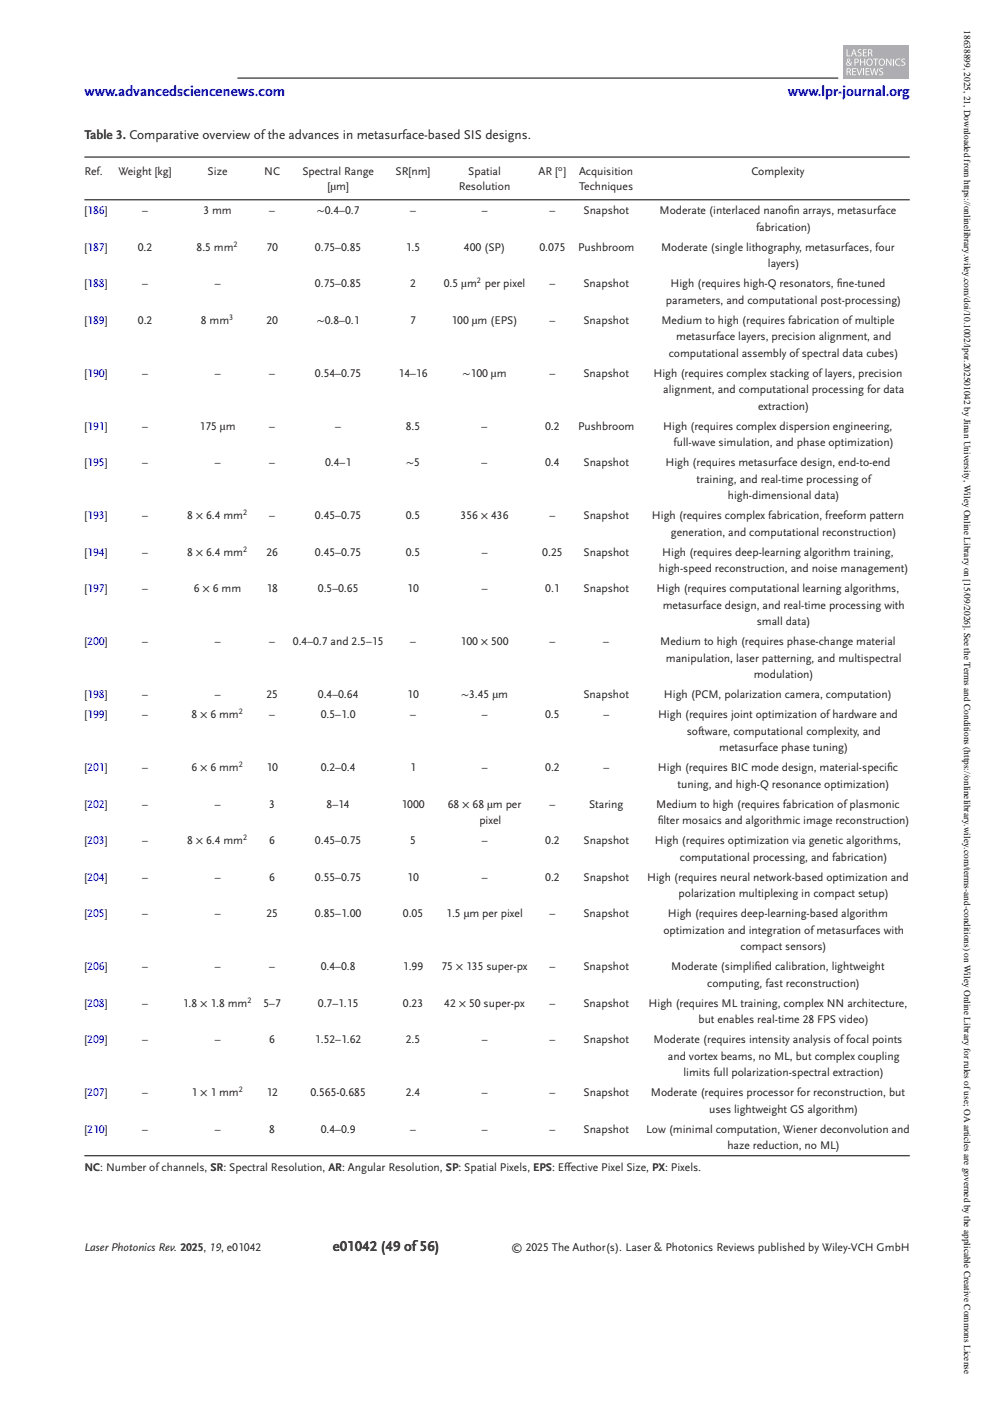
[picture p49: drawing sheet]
<svg xmlns="http://www.w3.org/2000/svg" width="210mm" height="297mm" viewBox="0 0 210 297" stroke-linecap="round" stroke-linejoin="round" font-family="sans-serif">
<defs><g id="words">
<g font-size="3.2" fill="#00f">
<text x="17.9" y="20.3">www.advancedsciencenews.com</text>
<text x="167" y="20.3">www.lpr-journal.org</text>
</g>
<text font-size="3.2" x="70.6" y="265.3">e01042 (49 of56)</text>
<text font-size="2.8" fill="#231f20" x="17.9" y="29.4">Table 3. Comparative overview ofthe advances in metasurface-based SIS designs.</text>
<g font-size="2.5" fill="#231f20">
<text x="17.9" y="37.2">Ref.</text>
<text x="25.1" y="37.2">Weight [kg]</text>
<text x="44" y="37.2">Size</text>
<text x="56" y="37.2">NC</text>
<text x="64.1" y="37.2">Spectral Range</text>
<text x="69.4" y="40.3">[μm]</text>
<text x="83.9" y="37.2">SR[nm]</text>
<text x="97.3" y="40.3">Resolution</text>
<text x="99.3" y="37.2">Spatial</text>
<text x="114.2" y="37.2">AR [ ]</text>
<text x="122.8" y="37.2">Acquisition</text>
<text x="122.8" y="40.3">Techniques</text>
<text x="159.3" y="37.2">Complexity</text>
<text x="17.9" y="45.4">[186]</text>
<text x="30.2" y="45.4">–</text>
<text x="43.1" y="45.4">3 mm</text>
<text x="57.1" y="45.4">–</text>
<text x="67.2" y="45.4">∼0.4–0.7</text>
<text x="87" y="45.4">–</text>
<text x="102.1" y="45.4">–</text>
<text x="116.5" y="45.4">–</text>
<text x="123.7" y="45.4">Snapshot</text>
<text x="139.8" y="45.4">Moderate (interlaced nanof</text>
<text x="167" y="45.4">in arrays, metasurface</text>
<text x="17.9" y="53.2">[187]</text>
<text x="29.2" y="53.2">0.2</text>
<text x="41.7" y="53.2">8.5 mm</text>
<text x="56.5" y="53.2">70</text>
<text x="66.8" y="53.2">0.75–0.85</text>
<text x="86" y="53.2">1.5</text>
<text x="98.4" y="53.2">400 (SP)</text>
<text x="114.4" y="53.2">0.075</text>
<text x="122.6" y="53.2">Pushbroom</text>
<text x="140.2" y="53.2">Moderate (single lithography, metasurfaces, four</text>
<text x="160.3" y="48.9">fabrication)</text>
<text x="162.8" y="56.7">layers)</text>
<text x="17.9" y="60.9">[188]</text>
<text x="30.2" y="60.9">–</text>
<text x="45.5" y="60.9">–</text>
<text x="66.8" y="60.9">0.75–0.85</text>
<text x="87" y="60.9">2</text>
<text x="94.1" y="60.9">0.5 μm per pixel</text>
<text x="116.5" y="60.9">–</text>
<text x="123.7" y="60.9">Snapshot</text>
<text x="141.2" y="64.4">parameters, and computational post-processing)</text>
<text x="142.2" y="60.9">High (requires high-Q resonators, f</text>
<text x="177.4" y="60.9">ine-tuned</text>
<text x="17.9" y="68.6">[189]</text>
<text x="29.2" y="68.6">0.2</text>
<text x="42.6" y="68.6">8 mm</text>
<text x="56.5" y="68.6">20</text>
<text x="67.2" y="68.6">∼0.8–0.1</text>
<text x="87" y="68.6">7</text>
<text x="95.7" y="68.6">100 μm (EPS)</text>
<text x="116.5" y="68.6">–</text>
<text x="123.7" y="68.6">Snapshot</text>
<text x="140.2" y="68.6">Medium to high (requires fabrication ofmultiple</text>
<text x="141.8" y="75.6">computational assembly ofspectral data cubes)</text>
<text x="143.4" y="72.1">metasurface layers, precision alignment, and</text>
<text x="17.9" y="79.9">[190]</text>
<text x="30.2" y="79.9">–</text>
<text x="45.5" y="79.9">–</text>
<text x="57.1" y="79.9">–</text>
<text x="66.8" y="79.9">0.54–0.75</text>
<text x="84.5" y="79.9">14–16</text>
<text x="98.1" y="79.9">∼100 μm</text>
<text x="116.5" y="79.9">–</text>
<text x="123.7" y="79.9">Snapshot</text>
<text x="138.6" y="79.9">High (requires complex stacking oflayers, precision</text>
<text x="140.6" y="83.4">alignment, and computational processing for data</text>
<text x="160.7" y="86.9">extraction)</text>
<text x="17.9" y="91.1">[191]</text>
<text x="30.2" y="91.1">–</text>
<text x="42.3" y="91.1">175 μm</text>
<text x="57.1" y="91.1">–</text>
<text x="71.1" y="91.1">–</text>
<text x="86" y="91.1">8.5</text>
<text x="102.1" y="91.1">–</text>
<text x="115.6" y="91.1">0.2</text>
<text x="122.6" y="91.1">Pushbroom</text>
<text x="140.6" y="91.1">High (requires complex dispersion engineering,</text>
<text x="142.8" y="94.6">full-wave simulation, and phase optimization)</text>
<text x="17.9" y="98.8">[195]</text>
<text x="30.2" y="98.8">–</text>
<text x="45.5" y="98.8">–</text>
<text x="57.1" y="98.8">–</text>
<text x="68.9" y="98.8">0.4–1</text>
<text x="86.1" y="98.8">∼5</text>
<text x="102.1" y="98.8">–</text>
<text x="115.6" y="98.8">0.4</text>
<text x="123.7" y="98.8">Snapshot</text>
<text x="141.1" y="98.8">High (requires metasurface design, end-to-end</text>
<text x="147.7" y="102.4">training, and real-time processing of</text>
<text x="154.3" y="105.9">high-dimensional data)</text>
<text x="17.9" y="110.1">[193]</text>
<text x="30.2" y="110.1">–</text>
<text x="39.7" y="110.1">8 × 6.4 mm</text>
<text x="57.1" y="110.1">–</text>
<text x="66.8" y="110.1">0.45–0.75</text>
<text x="86" y="110.1">0.5</text>
<text x="97.6" y="110.1">356 × 436</text>
<text x="116.5" y="110.1">–</text>
<text x="123.7" y="110.1">Snapshot</text>
<text x="138.2" y="110.1">High (requires complex fabrication, freeform pattern</text>
<text x="142.3" y="113.6">generation, and computational reconstruction)</text>
<text x="17.9" y="117.8">[194]</text>
<text x="30.2" y="117.8">–</text>
<text x="39.7" y="117.8">8 × 6.4 mm</text>
<text x="56.5" y="117.8">26</text>
<text x="66.8" y="117.8">0.45–0.75</text>
<text x="86" y="117.8">0.5</text>
<text x="102.1" y="117.8">–</text>
<text x="115" y="117.8">0.25</text>
<text x="123.7" y="117.8">Snapshot</text>
<text x="140.4" y="117.8">High (requires deep-learning algorithm training,</text>
<text x="17.9" y="125.6">[197]</text>
<text x="30.2" y="125.6">–</text>
<text x="41.1" y="125.6">6 × 6 mm</text>
<text x="56.5" y="125.6">18</text>
<text x="67.4" y="125.6">0.5–0.65</text>
<text x="86.4" y="125.6">10</text>
<text x="102.1" y="125.6">–</text>
<text x="115.6" y="125.6">0.1</text>
<text x="123.7" y="125.6">Snapshot</text>
<text x="139.2" y="125.6">High (requires computational learning algorithms,</text>
<text x="139.7" y="121.3">high-speed reconstruction, and noise management)</text>
<text x="140.5" y="129.1">metasurface design, and real-time processing with</text>
<text x="17.9" y="136.8">[200]</text>
<text x="30.2" y="136.8">–</text>
<text x="45.5" y="136.8">–</text>
<text x="57.1" y="136.8">–</text>
<text x="62.1" y="136.8">0.4–0.7 and 2.5–15</text>
<text x="87" y="136.8">–</text>
<text x="97.6" y="136.8">100 × 500</text>
<text x="116.5" y="136.8">–</text>
<text x="127.9" y="136.8">–</text>
<text x="140" y="136.8">Medium to high (requires phase-change material</text>
<text x="160.4" y="132.6">small data)</text>
<text x="141.2" y="140.3">manipulation, laser patterning, and multispectral</text>
<text x="159.8" y="143.8">modulation)</text>
<text x="17.9" y="148">[198]</text>
<text x="30.2" y="148">–</text>
<text x="45.5" y="148">–</text>
<text x="56.5" y="148">25</text>
<text x="67.4" y="148">0.4–0.64</text>
<text x="86.3" y="148">10</text>
<text x="97.8" y="148">∼3.45 μm</text>
<text x="123.7" y="148">Snapshot</text>
<text x="140.8" y="148">High (PCM, polarization camera, computation)</text>
<text x="17.9" y="152.3">[199]</text>
<text x="30.2" y="152.3">–</text>
<text x="40.6" y="152.3">8 × 6 mm</text>
<text x="57.1" y="152.3">–</text>
<text x="68" y="152.3">0.5–1.0</text>
<text x="87" y="152.3">–</text>
<text x="102.1" y="152.3">–</text>
<text x="115.6" y="152.3">0.5</text>
<text x="127.9" y="152.3">–</text>
<text x="139.5" y="152.3">High (requires joint optimization ofhardware and</text>
<text x="145.6" y="155.8">software, computational complexity, and</text>
<text x="152.5" y="159.3">metasurface phase tuning)</text>
<text x="17.9" y="163.5">[201]</text>
<text x="30.2" y="163.5">–</text>
<text x="40.6" y="163.5">6 × 6 mm</text>
<text x="56.5" y="163.5">10</text>
<text x="68" y="163.5">0.2–0.4</text>
<text x="87" y="163.5">1</text>
<text x="102.1" y="163.5">–</text>
<text x="115.6" y="163.5">0.2</text>
<text x="127.9" y="163.5">–</text>
<text x="139.5" y="163.5">High (requires BIC mode design, material-specif</text>
<text x="143.7" y="167">tuning, and high-Q resonance optimization)</text>
<text x="188.1" y="163.5">ic</text>
<text x="17.9" y="171.2">[202]</text>
<text x="30.2" y="171.2">–</text>
<text x="45.5" y="171.2">–</text>
<text x="57.1" y="171.2">3</text>
<text x="69.2" y="171.2">8–14</text>
<text x="85.1" y="171.2">1000</text>
<text x="94.9" y="171.2">68 × 68 μm per</text>
<text x="116.5" y="171.2">–</text>
<text x="124.9" y="171.2">Staring</text>
<text x="139.1" y="171.2">Medium to high (requires fabrication ofplasmonic</text>
<text x="17.9" y="179">[203]</text>
<text x="30.2" y="179">–</text>
<text x="39.7" y="179">8 × 6.4 mm</text>
<text x="57.1" y="179">6</text>
<text x="66.8" y="179">0.45–0.75</text>
<text x="87" y="179">5</text>
<text x="101.6" y="174.8">pixel</text>
<text x="102.1" y="179">–</text>
<text x="115.6" y="179">0.2</text>
<text x="123.7" y="179">Snapshot</text>
<text x="138.8" y="179">High (requires optimization via genetic algorithms,</text>
<text x="139.5" y="174.8">f</text>
<text x="139.5" y="174.8">ilter mosaics and algorithmic image reconstruction)</text>
<text x="144.1" y="182.5">computational processing, and fabrication)</text>
<text x="17.9" y="186.7">[204]</text>
<text x="30.2" y="186.7">–</text>
<text x="45.5" y="186.7">–</text>
<text x="57.1" y="186.7">6</text>
<text x="66.8" y="186.7">0.55–0.75</text>
<text x="86.4" y="186.7">10</text>
<text x="102.1" y="186.7">–</text>
<text x="115.6" y="186.7">0.2</text>
<text x="123.7" y="186.7">Snapshot</text>
<text x="137.2" y="186.7">High (requires neural network-based optimization and</text>
<text x="143.9" y="190.2">polarization multiplexing in compact setup)</text>
<text x="17.9" y="194.4">[205]</text>
<text x="30.2" y="194.4">–</text>
<text x="45.5" y="194.4">–</text>
<text x="56.5" y="194.4">25</text>
<text x="66.8" y="194.4">0.85–1.00</text>
<text x="85.4" y="194.4">0.05</text>
<text x="94.6" y="194.4">1.5 μm per pixel</text>
<text x="116.5" y="194.4">–</text>
<text x="123.7" y="194.4">Snapshot</text>
<text x="140.7" y="198">optimization and integration ofmetasurfaces with</text>
<text x="141.6" y="194.4">High (requires deep-learning-based algorithm</text>
<text x="157" y="201.5">compact sensors)</text>
<text x="17.9" y="205.7">[206]</text>
<text x="30.2" y="205.7">–</text>
<text x="45.5" y="205.7">–</text>
<text x="57.1" y="205.7">–</text>
<text x="68" y="205.7">0.4–0.8</text>
<text x="85.4" y="205.7">1.99</text>
<text x="93.6" y="205.7">75 × 135 super-px</text>
<text x="116.5" y="205.7">–</text>
<text x="123.7" y="205.7">Snapshot</text>
<text x="142.3" y="205.7">Moderate (simplif</text>
<text x="150" y="209.2">computing, fast reconstruction)</text>
<text x="160" y="205.7">ied calibration, lightweight</text>
<text x="17.9" y="213.4">[208]</text>
<text x="30.2" y="213.4">–</text>
<text x="38.7" y="213.4">1.8 × 1.8 mm</text>
<text x="55.9" y="213.4">5–7</text>
<text x="67.4" y="213.4">0.7–1.15</text>
<text x="85.4" y="213.4">0.23</text>
<text x="94.2" y="213.4">42 × 50 super-px</text>
<text x="116.5" y="213.4">–</text>
<text x="123.7" y="213.4">Snapshot</text>
<text x="137.5" y="213.4">High (requires ML training, complex NN architecture,</text>
<text x="17.9" y="221.1">[209]</text>
<text x="30.2" y="221.1">–</text>
<text x="45.5" y="221.1">–</text>
<text x="57.1" y="221.1">6</text>
<text x="66.8" y="221.1">1.52–1.62</text>
<text x="86" y="221.1">2.5</text>
<text x="102.1" y="221.1">–</text>
<text x="116.5" y="221.1">–</text>
<text x="123.7" y="221.1">Snapshot</text>
<text x="138.6" y="221.1">Moderate (requires intensity analysis offocal points</text>
<text x="148.1" y="216.9">but enables real-time 28 FPS video)</text>
<text x="141.6" y="224.7">and vortex beams, no ML, but complex coupling</text>
<text x="17.9" y="232.4">[207]</text>
<text x="30.2" y="232.4">–</text>
<text x="40.6" y="232.4">1 × 1 mm</text>
<text x="56.5" y="232.4">12</text>
<text x="65.8" y="232.4">0.565-0.685</text>
<text x="86" y="232.4">2.4</text>
<text x="102.1" y="232.4">–</text>
<text x="116.5" y="232.4">–</text>
<text x="123.7" y="232.4">Snapshot</text>
<text x="138" y="232.4">Moderate (requires processor for reconstruction, but</text>
<text x="144.9" y="228.2">limits full polarization-spectral extraction)</text>
<text x="150.4" y="235.9">uses lightweight GS algorithm)</text>
<text x="17.9" y="240.1">[210]</text>
<text x="30.2" y="240.1">–</text>
<text x="45.5" y="240.1">–</text>
<text x="57.1" y="240.1">8</text>
<text x="68" y="240.1">0.4–0.9</text>
<text x="87" y="240.1">–</text>
<text x="102.1" y="240.1">–</text>
<text x="116.5" y="240.1">–</text>
<text x="123.7" y="240.1">Snapshot</text>
<text x="137" y="240.1">Low (minimal computation, Wiener deconvolution and</text>
<text x="154.2" y="243.6">haze reduction, no ML)</text>
<text x="17.9" y="248.3">NC: Number ofchannels, SR: Spectral Resolution, AR: Angular Resolution, SP: Spatial Pixels, EPS: Ef</text>
<text x="119.6" y="248.3">fective Pixel Size, PX: Pixels.</text>
<text x="17.9" y="265.3">Laser Photonics Rev. 2025, 19, e01042</text>
<text x="108.4" y="265.3">© 2025 The Author(s). Laser &amp; Photonics Reviews published by Wiley-VCH GmbH</text>
</g>
<text font-size="2" x="204.4" y="6.4" transform="rotate(90 204.4 6.4)">18638899, 2025, 21, Downloaded from https://onlinelibrary.wiley.com/doi/10.1002/lpor.202501042 by Jinan University, Wiley Online Library on [15/09/2026]. See the Terms and Conditions (https://onlinelibrary.wiley.com/terms-and-conditions) on Wiley Online Library for rules of use; OA articles are governed by the applicable Creative Commons License</text>
<g font-size="1.8" fill="#231f20">
<text x="118.3" y="36.3">o</text>
<text x="49.5" y="52.3">2</text>
<text x="101.1" y="60">2</text>
<text x="48.6" y="67.8">3</text>
<text x="51.5" y="109.2">2</text>
<text x="51.5" y="117">2</text>
<text x="50.6" y="151.4">2</text>
<text x="50.6" y="162.6">2</text>
<text x="51.5" y="178.1">2</text>
<text x="52.5" y="212.6">2</text>
<text x="50.6" y="231.5">2</text>
</g>
</g></defs>
<path d="M50.3 16.6h127.4" fill="none" stroke="#000" stroke-width=".21"/>
<path d="M178.8 9.5h13.9v7.1h-13.9z" fill="#adaeb2"/>
<g fill="#fff">
<path d="M179.5 10.5h.2v1.3h.6v.1h-.8z"/>
<path d="M181.9 10.6l.4-.2 .3 .1v.2h-.5v.2l.2 .2a.43 .43 0 0 1 .4 .3 .43 .43 0 0 1-.2 .5h-.7l.1-.2 .3 .1 .3-.1v-.3l-.3-.1a.42 .42 0 0 1-.3-.7z"/>
<path d="M183 10.5h.8v.1h-.6v.5h.5v.1h-.5v.6h.6v.1h-.8z"/>
<path d="M182.3 12.4h.2v.7h.7v-.7h.2v1.5h-.2v-.7h-.7v.7h-.2z"/>
<path d="M185.1 12.4h1.1v.2h-.4v1.3h-.2v-1.3h-.5z"/>
<path d="M187.9 12.4h.2l.7 1.3v-1.3h.2v1.5h-.2l-.7-1.2v1.2h-.2z"/>
<path d="M189.3 12.4h.2v1.5h-.2z"/>
<path d="M190 12.6l.5-.2 .4 .1-.1 .1a.61 .61 0 0 0-.8 .6 .61 .61 0 0 0 .9 .5v.2a.78 .78 0 0 1-1-.3 .78 .78 0 0 1 .1-1z"/>
<path d="M191.1 12.6l.5-.2 .3 .1-.1 .1-.5 .1v.2l.3 .2a.43 .43 0 0 1 .3 .3 .43 .43 0 0 1-.2 .5l-.6-.1v-.1l.3 .1 .3-.1v-.3l-.2-.2a.42 .42 0 0 1-.4-.6z"/>
<path d="M180.7 14.5h.8v.1h-.6v.5h.5v.1h-.5v.6h.6v.1h-.8z"/>
<path d="M181.6 14.5h.2l.4 1.2 .4-1.2h.2l-.5 1.4h-.2z"/>
<path d="M183 14.5h.2v1.4h-.2z"/>
<path d="M183.5 14.5h.8v.1h-.6v.5h.6v.1h-.6v.6h.6v.1h-.8z"/>
<path d="M184.5 14.5h.2l.2 1.2 .4-1.2h.2l.3 1.2 .3-1.2h.2l-.5 1.4h-.2l-.2-1.2-.4 1.2h-.2z"/>
<path d="M186.5 14.6l.4-.2 .3 .1v.2h-.6v.2l.3 .2a.43 .43 0 0 1 .4 .4 .43 .43 0 0 1-.3 .4h-.6v-.2l.4 .1 .2-.1v-.3l-.2-.1a.42 .42 0 0 1-.3-.7z"/>
<path d="M181 10.6l-.2 .7h.5zM180.9 10.5h.3l.5 1.4h-.2l-.2-.4h-.5l-.2 .4h-.2z"/>
<path d="M184.2 10.6v.6l.5-.2v-.3zM184 10.5a.52 .52 0 0 1 .7 0 .52 .52 0 0 1 .1 .7h-.1l.3 .7h-.2l-.1-.5-.3-.1h-.2v.6h-.2z"/>
<path d="M179.8 12.6l.1 .4 .2-.3-.2-.2zM179.7 13.3v.5l.5-.1-.4-.5zM179.7 12.5l.5 .1v.3l-.3 .2 .4 .4 .1-.4h.2l-.2 .6 .3 .2-.4-.1a.48 .48 0 0 1-.8 0 .48 .48 0 0 1 .2-.7l-.1-.3z"/>
<path d="M181.4 12.6v.6l.4-.2v-.3zM181.2 12.5a.53 .53 0 0 1 .7 0 .53 .53 0 0 1-.1 .8h-.4v.6h-.2z"/>
<path d="M184.1 12.7a.59 .59 0 0 0-.2 .7 .59 .59 0 0 0 .7 .3 .59 .59 0 0 0 .2-.7 .59 .59 0 0 0-.7-.3zM183.6 13.2a.72 .72 0 0 1 1.4 0 .72 .72 0 0 1-1.4 0z"/>
<path d="M186.7 12.7a.59 .59 0 0 0-.2 .7 .59 .59 0 0 0 .7 .3 .59 .59 0 0 0 .2-.7 .59 .59 0 0 0-.7-.3zM186.2 13.2a.72 .72 0 0 1 1.4 0 .72 .72 0 0 1-1.4 0z"/>
<path d="M179.7 14.6v.6l.5-.2v-.3zM179.5 14.5a.52 .52 0 0 1 .7 0 .52 .52 0 0 1 .1 .7h-.2l.4 .7h-.2l-.2-.5-.2-.1h-.2v.6h-.2z"/>
</g>
<path d="M17.9 33.3h175M17.9 42.4h175M17.9 245h175" fill="none" stroke="#000" stroke-width=".21"/>
<use href="#words"/>
</svg>
